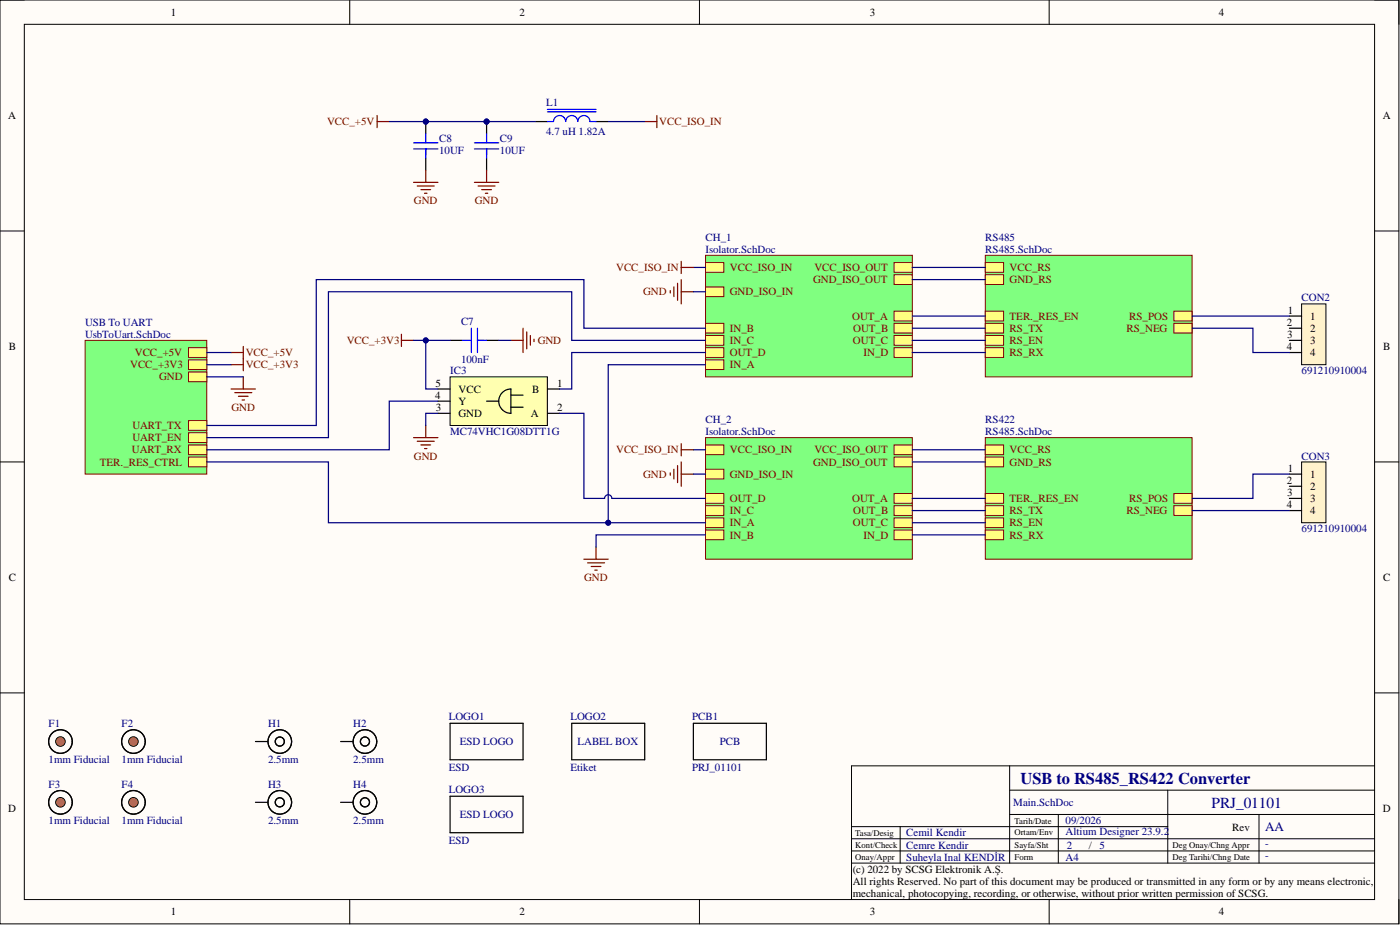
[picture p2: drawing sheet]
<svg xmlns="http://www.w3.org/2000/svg" width="292mm" height="193mm" viewBox="0 0 292 193" stroke-linecap="round" stroke-linejoin="round" font-family="sans-serif">
<defs><g id="words">
<text font-size="3.4" fill="#000080" x="212.9" y="163.6">USB to RS485_RS422 Converter</text>
<text font-size="3.2" fill="#000080" x="252.8" y="168.5">PRJ_01101</text>
<text font-size="2.7" fill="#000080" x="264" y="173.4">AA</text>
<g font-size="2.3">
<text x="35.6" y="3.3">1</text>
<text x="108.4" y="3.3">2</text>
<text x="181.5" y="3.3">3</text>
<text x="254.3" y="3.3">4</text>
<text x="1.7" y="24.9">A</text>
<text x="288.5" y="24.9">A</text>
<text x="268.7" y="65.4">1</text>
<text x="268.5" y="68">2</text>
<text x="268.6" y="70.5">3</text>
<text x="273.3" y="66.7">1</text>
<text x="273.3" y="69.2">2</text>
<text x="273.3" y="71.8">3</text>
<text x="1.8" y="73">B</text>
<text x="268.5" y="73">4</text>
<text x="273.3" y="74.3">4</text>
<text x="288.6" y="73">B</text>
<text x="90.8" y="83.2">4</text>
<text x="90.9" y="80.6">5</text>
<text x="95.7" y="81.9">VCC</text>
<text x="111" y="81.9">B</text>
<text x="116.2" y="80.6">1</text>
<text x="90.9" y="85.7">3</text>
<text x="95.7" y="87">GND</text>
<text x="95.7" y="84.4">Y</text>
<text x="110.8" y="87">A</text>
<text x="116.2" y="85.7">2</text>
<text x="268.5" y="100.9">2</text>
<text x="268.7" y="98.4">1</text>
<text x="273.3" y="99.7">1</text>
<text x="268.5" y="106">4</text>
<text x="268.6" y="103.5">3</text>
<text x="273.3" y="102.2">2</text>
<text x="273.3" y="104.7">3</text>
<text x="273.3" y="107.3">4</text>
<text x="1.8" y="121.2">C</text>
<text x="288.6" y="121.2">C</text>
<text x="1.7" y="169.4">D</text>
<text x="257.1" y="173.5">Rev</text>
<text x="288.5" y="169.4">D</text>
<text x="227.2" y="177">/</text>
<text x="177.9" y="182.1">(c) 2022 by SCSG Elektronik A.Ş.</text>
<text x="177.9" y="184.6">All rights Reserved. No part of this document may be produced or transmitted in any form or by any means electronic,</text>
<text x="35.6" y="191">1</text>
<text x="108.4" y="191">2</text>
<text x="177.9" y="187.2">mechanical, photocopying, recording, or otherwise, without prior written permission of SCSG.</text>
<text x="181.5" y="191">3</text>
<text x="254.3" y="191">4</text>
</g>
<g font-size="2.3" fill="#000080">
<text x="114" y="22.1">L1</text>
<text x="91.6" y="29.7">C8</text>
<text x="104.3" y="29.7">C9</text>
<text x="114" y="28.2">4.7 uH 1.82A</text>
<text x="91.6" y="32.2">10UF</text>
<text x="104.3" y="32.2">10UF</text>
<text x="147.2" y="50.2">CH_1</text>
<text x="147.2" y="52.7">Isolator.SchDoc</text>
<text x="205.6" y="50.2">RS485</text>
<text x="205.6" y="52.7">RS485.SchDoc</text>
<text x="271.6" y="62.9">CON2</text>
<text x="17.8" y="68">USB To UART</text>
<text x="17.8" y="70.5">UsbToUart.SchDoc</text>
<text x="96.2" y="67.7">C7</text>
<text x="96.2" y="75.8">100nF</text>
<text x="93.9" y="78.1">IC3</text>
<text x="271.6" y="78.1">691210910004</text>
<text x="147.2" y="88.3">CH_2</text>
<text x="205.6" y="88.3">RS422</text>
<text x="93.9" y="90.8">MC74VHC1G08DTT1G</text>
<text x="147.2" y="90.8">Isolator.SchDoc</text>
<text x="205.6" y="90.8">RS485.SchDoc</text>
<text x="271.6" y="95.9">CON3</text>
<text x="271.6" y="111.1">691210910004</text>
<text x="10.2" y="151.7">F1</text>
<text x="25.4" y="151.7">F2</text>
<text x="55.9" y="151.7">H1</text>
<text x="73.7" y="151.7">H2</text>
<text x="93.7" y="150.1">LOGO1</text>
<text x="95.9" y="155.5">ESD LOGO</text>
<text x="119" y="150.1">LOGO2</text>
<text x="120.5" y="155.5">LABEL BOX</text>
<text x="144.4" y="150.1">PCB1</text>
<text x="150.2" y="155.5">PCB</text>
<text x="10.2" y="159.2">1mm Fiducial</text>
<text x="25.4" y="159.2">1mm Fiducial</text>
<text x="55.9" y="159.2">2.5mm</text>
<text x="73.7" y="159.2">2.5mm</text>
<text x="93.7" y="160.8">ESD</text>
<text x="119" y="160.8">Etiket</text>
<text x="144.4" y="160.8">PRJ_01101</text>
<text x="10.2" y="164.4">F3</text>
<text x="25.4" y="164.4">F4</text>
<text x="55.9" y="164.4">H3</text>
<text x="73.7" y="164.4">H4</text>
<text x="93.7" y="165.3">LOGO3</text>
<text x="10.2" y="171.9">1mm Fiducial</text>
<text x="25.4" y="171.9">1mm Fiducial</text>
<text x="55.9" y="171.9">2.5mm</text>
<text x="73.7" y="171.9">2.5mm</text>
<text x="95.9" y="170.7">ESD LOGO</text>
<text x="211.4" y="168.1">Main.SchDoc</text>
<text x="222.3" y="171.9">09/2026</text>
<text x="93.7" y="176">ESD</text>
<text x="189.1" y="177">Cemre Kendir</text>
<text x="189.1" y="179.5">Suheyla Inal KENDİR</text>
<text x="189.1" y="174.5">Cemil Kendir</text>
<text x="222.3" y="179.5">A4</text>
<text x="222.3" y="174.2">Altium Designer 23.9.2</text>
<text x="222.6" y="177">2</text>
<text x="229.4" y="177">5</text>
<text x="264" y="179.3">-</text>
<text x="264" y="176.8">-</text>
</g>
<g font-size="2.3" fill="#800000">
<text x="68.2" y="26.1">VCC_+5V</text>
<text x="137.6" y="26.1">VCC_ISO_IN</text>
<text x="86.4" y="42.6">GND</text>
<text x="99.1" y="42.6">GND</text>
<text x="128.6" y="56.6">VCC_ISO_IN</text>
<text x="152.3" y="56.6">VCC_ISO_IN</text>
<text x="169.7" y="59.1">GND_ISO_OUT</text>
<text x="169.9" y="56.6">VCC_ISO_OUT</text>
<text x="210.7" y="59.1">GND_RS</text>
<text x="210.7" y="56.6">VCC_RS</text>
<text x="134.2" y="61.6">GND</text>
<text x="152.3" y="61.6">GND_ISO_IN</text>
<text x="72.3" y="71.8">VCC_+3V3</text>
<text x="112.2" y="71.8">GND</text>
<text x="152.3" y="69.2">IN_B</text>
<text x="152.3" y="71.8">IN_C</text>
<text x="177.8" y="66.7">OUT_A</text>
<text x="178" y="71.8">OUT_C</text>
<text x="178" y="69.2">OUT_B</text>
<text x="210.7" y="69.2">RS_TX</text>
<text x="210.7" y="71.8">RS_EN</text>
<text x="210.7" y="66.7">TER._RES_EN</text>
<text x="235" y="69.2">RS_NEG</text>
<text x="235.6" y="66.7">RS_POS</text>
<text x="27.2" y="76.8">VCC_+3V3</text>
<text x="28.1" y="74.3">VCC_+5V</text>
<text x="51.3" y="76.8">VCC_+3V3</text>
<text x="51.3" y="74.3">VCC_+5V</text>
<text x="152.3" y="76.8">IN_A</text>
<text x="152.3" y="74.3">OUT_D</text>
<text x="180.2" y="74.3">IN_D</text>
<text x="210.7" y="74.3">RS_RX</text>
<text x="33.2" y="79.4">GND</text>
<text x="27.7" y="89.5">UART_TX</text>
<text x="48.3" y="85.7">GND</text>
<text x="27.5" y="94.6">UART_RX</text>
<text x="27.7" y="92.1">UART_EN</text>
<text x="86.4" y="95.9">GND</text>
<text x="128.6" y="94.6">VCC_ISO_IN</text>
<text x="152.3" y="94.6">VCC_ISO_IN</text>
<text x="169.9" y="94.6">VCC_ISO_OUT</text>
<text x="210.7" y="94.6">VCC_RS</text>
<text x="20.9" y="97.1">TER._RES_CTRL</text>
<text x="134.2" y="99.7">GND</text>
<text x="152.3" y="99.7">GND_ISO_IN</text>
<text x="169.7" y="97.1">GND_ISO_OUT</text>
<text x="210.7" y="97.1">GND_RS</text>
<text x="152.3" y="107.3">IN_C</text>
<text x="152.3" y="104.7">OUT_D</text>
<text x="177.8" y="104.7">OUT_A</text>
<text x="178" y="107.3">OUT_B</text>
<text x="210.7" y="107.3">RS_TX</text>
<text x="210.7" y="104.7">TER._RES_EN</text>
<text x="235" y="107.3">RS_NEG</text>
<text x="235.6" y="104.7">RS_POS</text>
<text x="152.3" y="109.8">IN_A</text>
<text x="152.3" y="112.3">IN_B</text>
<text x="178" y="109.8">OUT_C</text>
<text x="180.2" y="112.3">IN_D</text>
<text x="210.7" y="112.3">RS_RX</text>
<text x="210.7" y="109.8">RS_EN</text>
<text x="121.9" y="121.2">GND</text>
</g>
<g font-size="1.8">
<text x="211.7" y="171.8">Tarih/Date</text>
<text x="178.4" y="174.4">Tasa/Desig</text>
<text x="178.4" y="176.9">Kont/Check</text>
<text x="178.4" y="179.4">Onay/Appr</text>
<text x="211.7" y="176.9">Sayfa/Sht</text>
<text x="211.7" y="179.4">Form</text>
<text x="211.7" y="174.1">Ortam/Env</text>
<text x="244.7" y="179.4">Deg Tarihi/Chng Date</text>
<text x="244.7" y="176.9">Deg Onay/Chng Appr</text>
</g>
</g></defs>
<path d="M0 0h291.9v192.7h-291.9z" fill-rule="evenodd" fill="#fffcf8"/>
<path d="M0 0h291.9v192.7h-291.9z" fill="none" stroke="#000" stroke-width=".21"/>
<path d="M5.1 5.1h281.7v182.6h-281.7z" fill-rule="evenodd" fill="#fffcf8"/>
<g fill="none" stroke="#000" stroke-width=".21">
<path d="M0 0h5.1M5.1 5.1h281.7v182.6h-281.7zM73 0v5.1M145.9 0v5.1M218.9 0v5.1M286.8 0h5.1v5.1M0 48.2h5.1M286.8 48.2h5.1M0 96.4h5.1M286.8 96.4h5.1M0 144.6h5.1M210.7 159.8v20.3"/>
<path d="M286.8 144.6h5.1M286.8 159.8h-109.1v27.9M177.7 177.5h109.1M177.7 175h109.1M177.7 172.4h65.9M187.8 172.4v7.7M210.7 169.9h76.1M210.7 164.8h76.1M220.8 169.9v10.2M243.6 164.8v15.3M262.7 169.9v10.2M73 187.7v5"/>
<path d="M145.9 187.7v5M177.7 180.1h109.1M218.9 187.7v5M291.9 187.7v5"/>
</g>
<path d="M17.8 71h25.3v27.9h-25.3z" fill-rule="evenodd" fill="#80ff80"/>
<path d="M17.8 71h25.3v27.9h-25.3z" fill="none" stroke="#800000" stroke-width=".21"/>
<path d="M39.3 92.8h3.8v2h-3.8z" fill-rule="evenodd" fill="#ffff80"/>
<path d="M39.3 92.8h3.8v2h-3.8z" fill="none" stroke="#800000" stroke-width=".21"/>
<path d="M39.3 87.7h3.8v2.1h-3.8z" fill-rule="evenodd" fill="#ffff80"/>
<path d="M39.3 87.7h3.8v2.1h-3.8z" fill="none" stroke="#800000" stroke-width=".21"/>
<path d="M39.3 90.3h3.8v2h-3.8z" fill-rule="evenodd" fill="#ffff80"/>
<path d="M39.3 90.3h3.8v2h-3.8z" fill="none" stroke="#800000" stroke-width=".21"/>
<path d="M39.3 75.1h3.8v2h-3.8z" fill-rule="evenodd" fill="#ffff80"/>
<path d="M39.3 75.1h3.8v2h-3.8z" fill="none" stroke="#800000" stroke-width=".21"/>
<path d="M39.3 77.6h3.8v2h-3.8z" fill-rule="evenodd" fill="#ffff80"/>
<path d="M39.3 77.6h3.8v2h-3.8z" fill="none" stroke="#800000" stroke-width=".21"/>
<path d="M39.3 72.5h3.8v2.1h-3.8z" fill-rule="evenodd" fill="#ffff80"/>
<path d="M39.3 72.5h3.8v2.1h-3.8z" fill="none" stroke="#800000" stroke-width=".21"/>
<path d="M39.3 95.4h3.8v2h-3.8z" fill-rule="evenodd" fill="#ffff80"/>
<path d="M39.3 95.4h3.8v2h-3.8z" fill="none" stroke="#800000" stroke-width=".21"/>
<path d="M205.6 53.3h43.1v25.3h-43.1z" fill-rule="evenodd" fill="#80ff80"/>
<path d="M205.6 53.3h43.1v25.3h-43.1z" fill="none" stroke="#800000" stroke-width=".21"/>
<path d="M205.6 72.5h3.8v2.1h-3.8z" fill-rule="evenodd" fill="#ffff80"/>
<path d="M205.6 72.5h3.8v2.1h-3.8z" fill="none" stroke="#800000" stroke-width=".21"/>
<path d="M205.6 67.5h3.8v2h-3.8z" fill-rule="evenodd" fill="#ffff80"/>
<path d="M205.6 67.5h3.8v2h-3.8z" fill="none" stroke="#800000" stroke-width=".21"/>
<path d="M205.6 70h3.8v2h-3.8z" fill-rule="evenodd" fill="#ffff80"/>
<path d="M205.6 70h3.8v2h-3.8z" fill="none" stroke="#800000" stroke-width=".21"/>
<path d="M244.9 64.9h3.8v2.1h-3.8z" fill-rule="evenodd" fill="#ffff80"/>
<path d="M244.9 64.9h3.8v2.1h-3.8z" fill="none" stroke="#800000" stroke-width=".21"/>
<path d="M244.9 67.5h3.8v2h-3.8z" fill-rule="evenodd" fill="#ffff80"/>
<path d="M244.9 67.5h3.8v2h-3.8z" fill="none" stroke="#800000" stroke-width=".21"/>
<path d="M205.6 57.3h3.8v2h-3.8z" fill-rule="evenodd" fill="#ffff80"/>
<path d="M205.6 57.3h3.8v2h-3.8z" fill="none" stroke="#800000" stroke-width=".21"/>
<path d="M205.6 54.8h3.8v2h-3.8z" fill-rule="evenodd" fill="#ffff80"/>
<path d="M205.6 54.8h3.8v2h-3.8z" fill="none" stroke="#800000" stroke-width=".21"/>
<path d="M205.6 64.9h3.8v2.1h-3.8z" fill-rule="evenodd" fill="#ffff80"/>
<path d="M205.6 64.9h3.8v2.1h-3.8z" fill="none" stroke="#800000" stroke-width=".21"/>
<path d="M147.2 53.3h43.2v25.3h-43.2z" fill-rule="evenodd" fill="#80ff80"/>
<path d="M147.2 53.3h43.2v25.3h-43.2z" fill="none" stroke="#800000" stroke-width=".21"/>
<path d="M147.2 75.1h3.8v2h-3.8z" fill-rule="evenodd" fill="#ffff80"/>
<path d="M147.2 75.1h3.8v2h-3.8z" fill="none" stroke="#800000" stroke-width=".21"/>
<path d="M147.2 67.5h3.8v2h-3.8z" fill-rule="evenodd" fill="#ffff80"/>
<path d="M147.2 67.5h3.8v2h-3.8z" fill="none" stroke="#800000" stroke-width=".21"/>
<path d="M147.2 70h3.8v2h-3.8z" fill-rule="evenodd" fill="#ffff80"/>
<path d="M147.2 70h3.8v2h-3.8z" fill="none" stroke="#800000" stroke-width=".21"/>
<path d="M147.2 72.5h3.8v2.1h-3.8z" fill-rule="evenodd" fill="#ffff80"/>
<path d="M147.2 72.5h3.8v2.1h-3.8z" fill="none" stroke="#800000" stroke-width=".21"/>
<path d="M186.5 64.9h3.9v2.1h-3.9z" fill-rule="evenodd" fill="#ffff80"/>
<path d="M186.5 64.9h3.9v2.1h-3.9z" fill="none" stroke="#800000" stroke-width=".21"/>
<path d="M186.5 67.5h3.9v2h-3.9z" fill-rule="evenodd" fill="#ffff80"/>
<path d="M186.5 67.5h3.9v2h-3.9z" fill="none" stroke="#800000" stroke-width=".21"/>
<path d="M186.5 70h3.9v2h-3.9z" fill-rule="evenodd" fill="#ffff80"/>
<path d="M186.5 70h3.9v2h-3.9z" fill="none" stroke="#800000" stroke-width=".21"/>
<path d="M186.5 72.5h3.9v2.1h-3.9z" fill-rule="evenodd" fill="#ffff80"/>
<path d="M186.5 72.5h3.9v2.1h-3.9z" fill="none" stroke="#800000" stroke-width=".21"/>
<path d="M147.2 54.8h3.8v2h-3.8z" fill-rule="evenodd" fill="#ffff80"/>
<path d="M147.2 54.8h3.8v2h-3.8z" fill="none" stroke="#800000" stroke-width=".21"/>
<path d="M147.2 59.9h3.8v2h-3.8z" fill-rule="evenodd" fill="#ffff80"/>
<path d="M147.2 59.9h3.8v2h-3.8z" fill="none" stroke="#800000" stroke-width=".21"/>
<path d="M186.5 54.8h3.9v2h-3.9z" fill-rule="evenodd" fill="#ffff80"/>
<path d="M186.5 54.8h3.9v2h-3.9z" fill="none" stroke="#800000" stroke-width=".21"/>
<path d="M186.5 57.3h3.9v2h-3.9z" fill-rule="evenodd" fill="#ffff80"/>
<path d="M186.5 57.3h3.9v2h-3.9z" fill="none" stroke="#800000" stroke-width=".21"/>
<path d="M271.6 63.4h5v12.7h-5z" fill-rule="evenodd" fill="#fff2cc"/>
<path d="M271.6 63.4h5v12.7h-5z" fill="none" stroke="#000" stroke-width=".21"/>
<path d="M269 65.9h2.6M269 68.5h2.6M269 71h2.6M269 73.5h2.6" fill="none" stroke="#000" stroke-width=".25"/>
<path d="M205.6 91.3h43.1v25.4h-43.1z" fill-rule="evenodd" fill="#80ff80"/>
<path d="M205.6 91.3h43.1v25.4h-43.1z" fill="none" stroke="#800000" stroke-width=".21"/>
<path d="M205.6 110.6h3.8v2h-3.8z" fill-rule="evenodd" fill="#ffff80"/>
<path d="M205.6 110.6h3.8v2h-3.8z" fill="none" stroke="#800000" stroke-width=".21"/>
<path d="M205.6 105.5h3.8v2h-3.8z" fill-rule="evenodd" fill="#ffff80"/>
<path d="M205.6 105.5h3.8v2h-3.8z" fill="none" stroke="#800000" stroke-width=".21"/>
<path d="M205.6 108h3.8v2.1h-3.8z" fill-rule="evenodd" fill="#ffff80"/>
<path d="M205.6 108h3.8v2.1h-3.8z" fill="none" stroke="#800000" stroke-width=".21"/>
<path d="M244.9 103h3.8v2h-3.8z" fill-rule="evenodd" fill="#ffff80"/>
<path d="M244.9 103h3.8v2h-3.8z" fill="none" stroke="#800000" stroke-width=".21"/>
<path d="M244.9 105.5h3.8v2h-3.8z" fill-rule="evenodd" fill="#ffff80"/>
<path d="M244.9 105.5h3.8v2h-3.8z" fill="none" stroke="#800000" stroke-width=".21"/>
<path d="M205.6 95.4h3.8v2h-3.8z" fill-rule="evenodd" fill="#ffff80"/>
<path d="M205.6 95.4h3.8v2h-3.8z" fill="none" stroke="#800000" stroke-width=".21"/>
<path d="M205.6 92.8h3.8v2h-3.8z" fill-rule="evenodd" fill="#ffff80"/>
<path d="M205.6 92.8h3.8v2h-3.8z" fill="none" stroke="#800000" stroke-width=".21"/>
<path d="M205.6 103h3.8v2h-3.8z" fill-rule="evenodd" fill="#ffff80"/>
<path d="M205.6 103h3.8v2h-3.8z" fill="none" stroke="#800000" stroke-width=".21"/>
<path d="M147.2 91.3h43.2v25.4h-43.2z" fill-rule="evenodd" fill="#80ff80"/>
<path d="M147.2 91.3h43.2v25.4h-43.2z" fill="none" stroke="#800000" stroke-width=".21"/>
<path d="M147.2 108h3.8v2.1h-3.8z" fill-rule="evenodd" fill="#ffff80"/>
<path d="M147.2 108h3.8v2.1h-3.8z" fill="none" stroke="#800000" stroke-width=".21"/>
<path d="M147.2 110.6h3.8v2h-3.8z" fill-rule="evenodd" fill="#ffff80"/>
<path d="M147.2 110.6h3.8v2h-3.8z" fill="none" stroke="#800000" stroke-width=".21"/>
<path d="M147.2 105.5h3.8v2h-3.8z" fill-rule="evenodd" fill="#ffff80"/>
<path d="M147.2 105.5h3.8v2h-3.8z" fill="none" stroke="#800000" stroke-width=".21"/>
<path d="M147.2 103h3.8v2h-3.8z" fill-rule="evenodd" fill="#ffff80"/>
<path d="M147.2 103h3.8v2h-3.8z" fill="none" stroke="#800000" stroke-width=".21"/>
<path d="M186.5 103h3.9v2h-3.9z" fill-rule="evenodd" fill="#ffff80"/>
<path d="M186.5 103h3.9v2h-3.9z" fill="none" stroke="#800000" stroke-width=".21"/>
<path d="M186.5 105.5h3.9v2h-3.9z" fill-rule="evenodd" fill="#ffff80"/>
<path d="M186.5 105.5h3.9v2h-3.9z" fill="none" stroke="#800000" stroke-width=".21"/>
<path d="M186.5 108h3.9v2.1h-3.9z" fill-rule="evenodd" fill="#ffff80"/>
<path d="M186.5 108h3.9v2.1h-3.9z" fill="none" stroke="#800000" stroke-width=".21"/>
<path d="M186.5 110.6h3.9v2h-3.9z" fill-rule="evenodd" fill="#ffff80"/>
<path d="M186.5 110.6h3.9v2h-3.9z" fill="none" stroke="#800000" stroke-width=".21"/>
<path d="M147.2 92.8h3.8v2h-3.8z" fill-rule="evenodd" fill="#ffff80"/>
<path d="M147.2 92.8h3.8v2h-3.8z" fill="none" stroke="#800000" stroke-width=".21"/>
<path d="M147.2 97.9h3.8v2h-3.8z" fill-rule="evenodd" fill="#ffff80"/>
<path d="M147.2 97.9h3.8v2h-3.8z" fill="none" stroke="#800000" stroke-width=".21"/>
<path d="M186.5 92.8h3.9v2h-3.9z" fill-rule="evenodd" fill="#ffff80"/>
<path d="M186.5 92.8h3.9v2h-3.9z" fill="none" stroke="#800000" stroke-width=".21"/>
<path d="M186.5 95.4h3.9v2h-3.9z" fill-rule="evenodd" fill="#ffff80"/>
<path d="M186.5 95.4h3.9v2h-3.9z" fill="none" stroke="#800000" stroke-width=".21"/>
<path d="M86.3 91.3h5.1M87.1 92.1h3.5M87.8 92.8h2M88.6 93.6h.5M88.8 88.8v2.5" fill="none" stroke="#800000" stroke-width=".25"/>
<path d="M93.9 78.6h20.3v10.2h-20.3z" fill-rule="evenodd" fill="#ffffb0"/>
<path d="M93.9 78.6h20.3v10.2h-20.3z" fill="none" stroke="#000" stroke-width=".21"/>
<path d="M93.9 71h2.5M101.5 71h2.6M91.4 81.2h2.5M91.4 86.2h2.5M91.4 83.7h2.5M101.5 83.7h2.6M104.6 82.1a2.53 2.53 0 0 1 2-.9v5a2.53 2.53 0 0 1-2.3-1.4 2.53 2.53 0 0 1 .3-2.7zM106.6 85h2.5M106.6 82.4h2.5M114.2 81.2h2.5M114.2 86.2h2.5" fill="none" stroke="#000" stroke-width=".25"/>
<path d="M96.4 71h1.9M98.3 68.5v5M99.6 71h1.9M99.6 68.5v5" fill="none" stroke="#00f" stroke-width=".25"/>
<g fill="none" stroke="#800000" stroke-width=".25">
<path d="M140.6 59.9v2M141.4 59.1v3.5M142.1 58.3v5.1M48.2 76.1h2.6M48.2 73.5h2.6M50.8 72.3v5M50.8 78.6v2.6M106.6 71h2.5M109.1 68.5v5M109.9 69.2v3.6M110.7 70v2M111.4 70.8v.5"/>
<path d="M139.8 60.6v.5M142.1 60.9h2.6M48.2 81.2h5.1M49 81.9h3.5M49.7 82.7h2.1M50.5 83.4h.5M139.8 98.7v.5M140.6 97.9v2M141.4 97.1v3.6M142.1 96.4v5M142.1 98.9h2.6M121.8 116.7h5.1"/>
<path d="M122.6 117.4h3.5M123.3 118.2h2.1M124.1 118.9h.5M124.4 114.1v2.6"/>
</g>
<circle cx="12.6" cy="154.7" r="1" fill="#e69138"/>
<circle cx="12.6" cy="154.7" r="1" fill="none" stroke="#000" stroke-width=".21"/>
<g fill="none" stroke="#000" stroke-width=".25">
<path d="M53.3 154.7h2.5M93.9 150.9h15.2v7.6h-15.2zM119.3 150.9h15.2v7.6h-15.2zM144.7 150.9h15.2v7.6h-15.2z"/>
<circle cx="12.6" cy="154.7" r="2.46"/>
<circle cx="58.4" cy="154.7" r=".95"/>
<circle cx="58.4" cy="154.7" r="2.46"/>
</g>
<circle cx="27.8" cy="154.7" r="1" fill="#e69138"/>
<circle cx="27.8" cy="154.7" r="1" fill="none" stroke="#000" stroke-width=".21"/>
<circle cx="27.8" cy="154.7" r="2.46" fill="none" stroke="#000" stroke-width=".25"/>
<circle cx="12.6" cy="167.4" r="1" fill="#e69138"/>
<circle cx="12.6" cy="167.4" r="1" fill="none" stroke="#000" stroke-width=".21"/>
<circle cx="12.6" cy="167.4" r="2.46" fill="none" stroke="#000" stroke-width=".25"/>
<circle cx="27.8" cy="167.4" r="1" fill="#e69138"/>
<circle cx="27.8" cy="167.4" r="1" fill="none" stroke="#000" stroke-width=".21"/>
<g fill="none" stroke="#000" stroke-width=".25">
<path d="M111.7 25.4h2.5M124.4 25.4h2.5M71.1 154.7h2.5M53.3 167.4h2.5M71.1 167.4h2.5"/>
<circle cx="76.1" cy="154.7" r=".95"/>
<circle cx="76.1" cy="154.7" r="2.46"/>
<circle cx="27.8" cy="167.4" r="2.46"/>
<circle cx="58.4" cy="167.4" r=".95"/>
<circle cx="58.4" cy="167.4" r="2.46"/>
<circle cx="76.1" cy="167.4" r=".95"/>
<circle cx="76.1" cy="167.4" r="2.46"/>
</g>
<path d="M114.2 25.4h1.3M114.2 22.8h10.2M114.2 23.3h10.2M115.5 25.3a1.26 1.26 0 0 1 1.3-1.2 1.26 1.26 0 0 1 1.2 1.2M118 25.3a1.26 1.26 0 0 1 1.3-1.2 1.26 1.26 0 0 1 1.3 1.2M120.6 25.3a1.26 1.26 0 0 1 1.3-1.2 1.26 1.26 0 0 1 1.2 1.2l1.3 .1" fill="none" stroke="#00f" stroke-width=".25"/>
<circle cx="88.8" cy="25.4" r=".51" fill="#000080"/>
<circle cx="88.8" cy="25.4" r=".51" fill="none" stroke="#000080" stroke-width=".21"/>
<path d="M88.8 25.4v2.5M88.8 33v2.5" fill="none" stroke="#000" stroke-width=".25"/>
<circle cx="88.8" cy="25.4" r=".51" fill="#000080"/>
<circle cx="88.8" cy="25.4" r=".51" fill="none" stroke="#000080" stroke-width=".21"/>
<path d="M86.3 29.8h5.1M86.3 31.1h5.1M88.8 27.9v1.9M88.8 31.1v1.9" fill="none" stroke="#00f" stroke-width=".25"/>
<circle cx="101.5" cy="25.4" r=".51" fill="#000080"/>
<circle cx="101.5" cy="25.4" r=".51" fill="none" stroke="#000080" stroke-width=".21"/>
<path d="M101.5 25.4v2.5M101.5 33v2.5" fill="none" stroke="#000" stroke-width=".25"/>
<circle cx="101.5" cy="25.4" r=".51" fill="#000080"/>
<circle cx="101.5" cy="25.4" r=".51" fill="none" stroke="#000080" stroke-width=".21"/>
<path d="M99 29.8h5.1M99 31.1h5.1M101.5 27.9v1.9M101.5 31.1v1.9" fill="none" stroke="#00f" stroke-width=".25"/>
<g fill="none" stroke="#800000" stroke-width=".25">
<path d="M78.7 25.4h2.5M78.7 24.1v2.5M86.3 38h5.1M87.1 38.8h3.5M87.8 39.6h2M88.8 35.5v2.5M99 38h5.1M99.7 38.8h3.6M100.5 39.6h2M101.5 35.5v2.5M134.5 25.4h2.6M137.1 24.1v2.5"/>
<path d="M88.6 40.3h.5M101.3 40.3h.5M83.8 69.7v2.6M83.8 71h2.5"/>
</g>
<path d="M271.6 96.4h5v12.6h-5z" fill-rule="evenodd" fill="#fff2cc"/>
<path d="M271.6 96.4h5v12.6h-5z" fill="none" stroke="#000" stroke-width=".21"/>
<path d="M269 98.9h2.6M269 101.4h2.6M269 104h2.6M269 106.5h2.6" fill="none" stroke="#000" stroke-width=".25"/>
<g fill="none" stroke="#000080" stroke-width=".25">
<path d="M190.4 55.8h15.2M190.4 58.3h15.2M86.3 71h2.5v10.2h2.6M190.4 68.5h15.2M190.4 71h15.2M190.4 73.5h15.2M91.4 86.2h-2.6v2.6M190.4 93.8h15.2M190.4 96.4h15.2M269 98.9h-7.6v5.1h-12.7M190.4 106.5h15.2M190.4 109h15.2"/>
<path d="M190.4 111.6h15.2M248.7 106.5h20.3"/>
</g>
<circle cx="88.8" cy="71" r=".51" fill="#000080"/>
<circle cx="88.8" cy="71" r=".51" fill="none" stroke="#000080" stroke-width=".21"/>
<path d="M43.1 76.1h5.1M43.1 78.6h7.7M43.1 73.5h5.1M88.8 71h5.1M104.1 71h2.5M91.4 83.7h-10.2v10.1h-38.1" fill="none" stroke="#000080" stroke-width=".25"/>
<circle cx="88.8" cy="71" r=".51" fill="#000080"/>
<circle cx="88.8" cy="71" r=".51" fill="none" stroke="#000080" stroke-width=".21"/>
<path d="M81.2 25.4h30.5M144.7 60.9h2.5M144.7 93.8h2.5M144.7 98.9h2.5" fill="none" stroke="#000080" stroke-width=".25"/>
<circle cx="88.8" cy="25.4" r=".51" fill="#000080"/>
<circle cx="88.8" cy="25.4" r=".51" fill="none" stroke="#000080" stroke-width=".21"/>
<circle cx="101.5" cy="25.4" r=".51" fill="#000080"/>
<circle cx="101.5" cy="25.4" r=".51" fill="none" stroke="#000080" stroke-width=".21"/>
<path d="M126.9 25.4h7.6M144.7 55.8h2.5M147.2 71h-27.9v-10.1h-50.8v30.4h-25.4M147.2 68.5h-25.4v-10.2h-55.8v30.5h-22.9M147.2 76.1h-20.3v32.9M190.4 65.9h15.2M190.4 104h15.2" fill="none" stroke="#000080" stroke-width=".25"/>
<circle cx="126.9" cy="109" r=".51" fill="#000080"/>
<circle cx="126.9" cy="109" r=".51" fill="none" stroke="#000080" stroke-width=".21"/>
<path d="M147.2 73.5h-27.9v7.7h-2.6M248.7 68.5h12.7v5h7.6M248.7 65.9h20.3M43.1 96.4h25.4v12.6h78.7M116.7 86.2h5.1v17.8h4.3a.76 .76 0 0 1 .8-.8 .76 .76 0 0 1 .8 .8h19.5M147.2 111.6h-22.8v2.5" fill="none" stroke="#000080" stroke-width=".25"/>
<path d="M93.9 166.1h15.2v7.6h-15.2z" fill="none" stroke="#000" stroke-width=".25"/>
<path d="M142.1 54.5v2.6M142.1 55.8h2.6M142.1 92.6v2.5M142.1 93.8h2.6" fill="none" stroke="#800000" stroke-width=".25"/>
<circle cx="126.9" cy="109" r=".51" fill="#000080"/>
<circle cx="126.9" cy="109" r=".51" fill="none" stroke="#000080" stroke-width=".21"/>
<use href="#words"/>
</svg>
